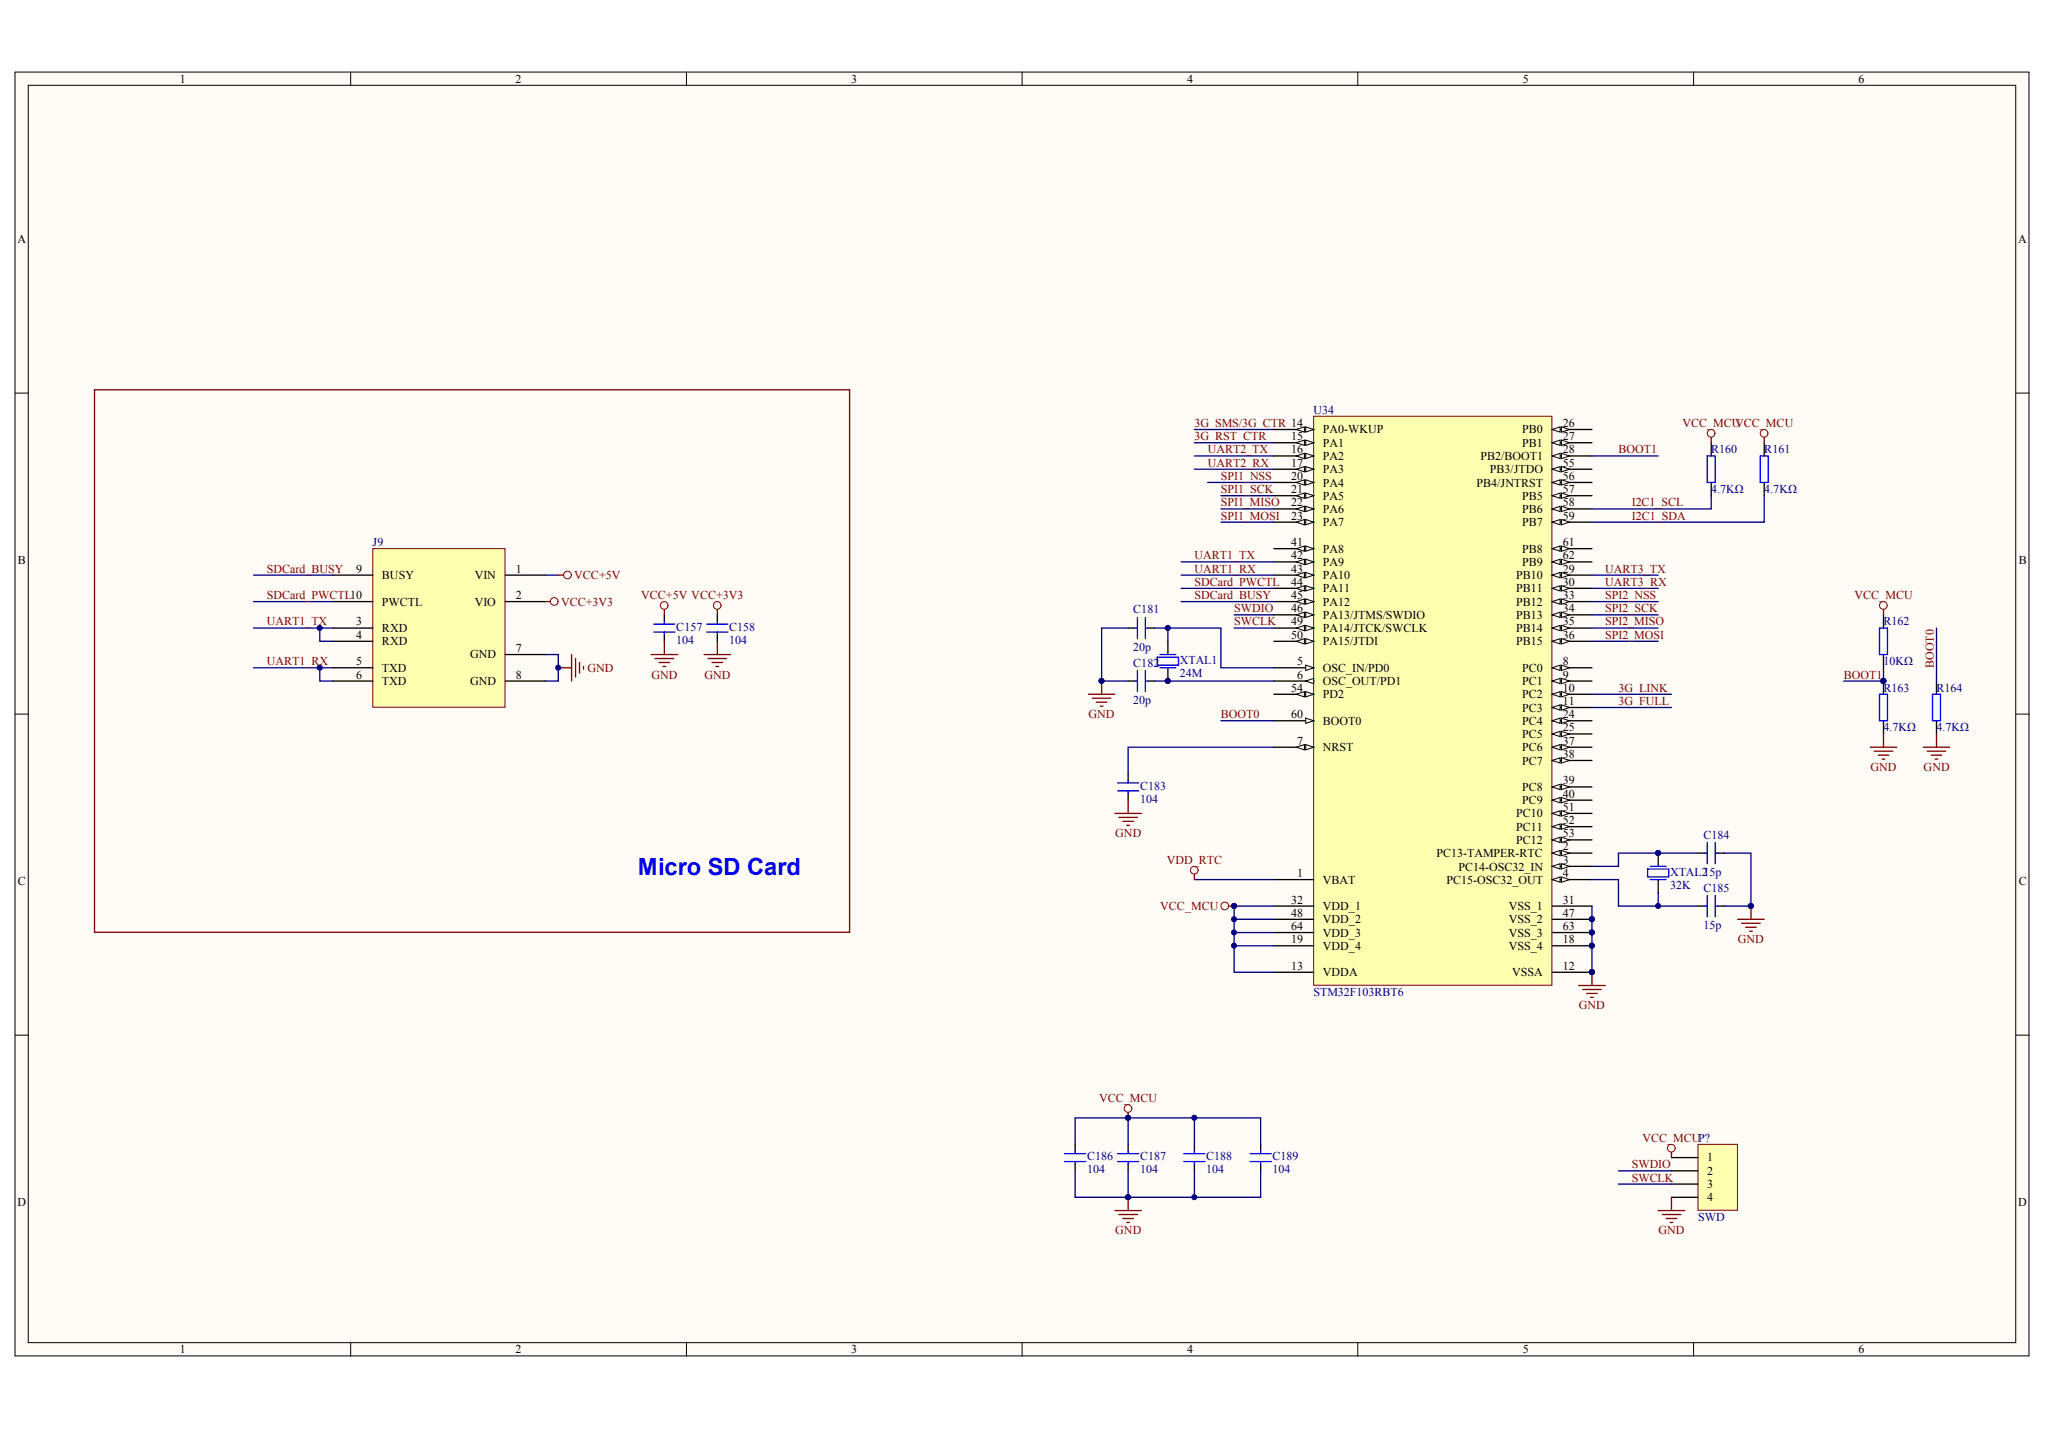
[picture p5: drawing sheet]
<svg xmlns="http://www.w3.org/2000/svg" width="289mm" height="202mm" viewBox="0 0 289 202" stroke-linecap="round" stroke-linejoin="round" font-family="sans-serif">
<defs><g id="words">
<text font-size="3.3" fill="#00f" x="90" y="123.4">Micro SD Card</text>
<g font-size="1.7">
<text x="25.4" y="11.7">1</text>
<text x="72.7" y="11.7">2</text>
<text x="120.1" y="11.7">3</text>
<text x="167.5" y="11.7">4</text>
<text x="214.8" y="11.7">5</text>
<text x="262.2" y="11.7">6</text>
<text x="2.5" y="34.3">A</text>
<text x="284.7" y="34.3">A</text>
<text x="182.1" y="62.1">15</text>
<text x="182.1" y="63.9">16</text>
<text x="182.1" y="65.8">17</text>
<text x="186.6" y="61.1">PA0-WKUP</text>
<text x="186.6" y="63">PA1</text>
<text x="186.6" y="64.9">PA2</text>
<text x="208.9" y="64.9">PB2/BOOT1</text>
<text x="214.7" y="61.1">PB0</text>
<text x="214.7" y="63">PB1</text>
<text x="220.5" y="60.2">26</text>
<text x="220.5" y="62.1">27</text>
<text x="220.5" y="63.9">28</text>
<text x="220.5" y="65.8">55</text>
<text x="182.1" y="67.7">20</text>
<text x="182.1" y="69.6">21</text>
<text x="182.1" y="71.4">22</text>
<text x="186.6" y="66.8">PA3</text>
<text x="186.6" y="68.6">PA4</text>
<text x="186.6" y="70.5">PA5</text>
<text x="208.3" y="68.6">PB4/JNTRST</text>
<text x="210.2" y="66.8">PB3/JTDO</text>
<text x="214.7" y="70.5">PB5</text>
<text x="220.5" y="67.7">56</text>
<text x="220.5" y="69.6">57</text>
<text x="220.5" y="71.4">58</text>
<text x="182.1" y="73.3">23</text>
<text x="182.1" y="77">41</text>
<text x="186.6" y="72.4">PA6</text>
<text x="186.6" y="74.2">PA7</text>
<text x="186.6" y="77.9">PA8</text>
<text x="214.7" y="72.4">PB6</text>
<text x="214.7" y="74.2">PB7</text>
<text x="214.7" y="77.9">PB8</text>
<text x="220.5" y="73.3">59</text>
<text x="220.5" y="77">61</text>
<text x="2.5" y="79.6">B</text>
<text x="50.2" y="80.8">9</text>
<text x="53.9" y="81.7">BUSY</text>
<text x="67" y="81.7">VIN</text>
<text x="72.8" y="80.8">1</text>
<text x="182.1" y="78.9">42</text>
<text x="182.1" y="80.8">43</text>
<text x="182.1" y="82.6">44</text>
<text x="186.6" y="79.8">PA9</text>
<text x="186.6" y="81.7">PA10</text>
<text x="186.6" y="83.6">PA11</text>
<text x="213.9" y="81.7">PB10</text>
<text x="213.9" y="83.6">PB11</text>
<text x="214.7" y="79.8">PB9</text>
<text x="220.5" y="78.9">62</text>
<text x="220.5" y="80.8">29</text>
<text x="220.5" y="82.6">30</text>
<text x="284.8" y="79.6">B</text>
<text x="50.2" y="88.2">3</text>
<text x="53.9" y="89.2">RXD</text>
<text x="53.9" y="85.4">PWCTL</text>
<text x="67" y="85.4">VIO</text>
<text x="72.8" y="84.5">2</text>
<text x="182.1" y="84.5">45</text>
<text x="182.1" y="86.4">46</text>
<text x="182.1" y="88.2">49</text>
<text x="186.6" y="85.4">PA12</text>
<text x="186.6" y="87.3">PA13/JTMS/SWDIO</text>
<text x="186.6" y="89.2">PA14/JTCK/SWCLK</text>
<text x="213.9" y="85.4">PB12</text>
<text x="213.9" y="87.3">PB13</text>
<text x="213.9" y="89.2">PB14</text>
<text x="220.5" y="84.5">33</text>
<text x="220.5" y="86.4">34</text>
<text x="220.5" y="88.2">35</text>
<text x="50.2" y="90.1">4</text>
<text x="50.2" y="93.9">5</text>
<text x="50.2" y="95.7">6</text>
<text x="53.9" y="91">RXD</text>
<text x="53.9" y="94.8">TXD</text>
<text x="66.3" y="92.9">GND</text>
<text x="72.8" y="91.9">7</text>
<text x="72.8" y="95.7">8</text>
<text x="182.1" y="90.1">50</text>
<text x="183" y="93.9">5</text>
<text x="183" y="95.7">6</text>
<text x="186.6" y="94.8">OSC_IN/PD0</text>
<text x="186.6" y="91">PA15/JTDI</text>
<text x="213.9" y="91">PB15</text>
<text x="214.7" y="94.8">PC0</text>
<text x="220.5" y="90.1">36</text>
<text x="220.5" y="93.9">8</text>
<text x="220.5" y="95.7">9</text>
<text x="53.9" y="96.6">TXD</text>
<text x="66.3" y="96.6">GND</text>
<text x="182.1" y="101.3">60</text>
<text x="182.1" y="97.6">54</text>
<text x="186.6" y="96.6">OSC_OUT/PD1</text>
<text x="186.6" y="98.5">PD2</text>
<text x="214.7" y="96.6">PC1</text>
<text x="214.7" y="98.5">PC2</text>
<text x="214.7" y="100.4">PC3</text>
<text x="220.5" y="97.6">10</text>
<text x="220.5" y="99.4">11</text>
<text x="220.5" y="101.3">24</text>
<text x="183" y="105">7</text>
<text x="186.6" y="102.2">BOOT0</text>
<text x="186.6" y="106">NRST</text>
<text x="214.7" y="102.2">PC4</text>
<text x="214.7" y="104.1">PC5</text>
<text x="214.7" y="106">PC6</text>
<text x="214.7" y="107.9">PC7</text>
<text x="220.5" y="103.2">25</text>
<text x="220.5" y="105">37</text>
<text x="220.5" y="106.9">38</text>
<text x="214.7" y="111.6">PC8</text>
<text x="214.7" y="113.4">PC9</text>
<text x="220.5" y="110.7">39</text>
<text x="220.5" y="112.5">40</text>
<text x="213.9" y="115.3">PC10</text>
<text x="213.9" y="117.2">PC11</text>
<text x="213.9" y="119">PC12</text>
<text x="220.5" y="114.4">51</text>
<text x="220.5" y="116.2">52</text>
<text x="220.5" y="118.1">53</text>
<text x="220.5" y="120">2</text>
<text x="2.5" y="124.9">C</text>
<text x="183" y="123.7">1</text>
<text x="186.6" y="124.7">VBAT</text>
<text x="202.7" y="120.9">PC13-TAMPER-RTC</text>
<text x="204.1" y="124.7">PC15-OSC32_OUT</text>
<text x="205.8" y="122.8">PC14-OSC32_IN</text>
<text x="220.5" y="121.9">3</text>
<text x="220.5" y="123.7">4</text>
<text x="284.8" y="124.9">C</text>
<text x="182.1" y="127.5">32</text>
<text x="182.1" y="129.3">48</text>
<text x="182.1" y="131.2">64</text>
<text x="186.6" y="128.4">VDD_1</text>
<text x="186.6" y="130.2">VDD_2</text>
<text x="212.9" y="128.4">VSS_1</text>
<text x="212.9" y="130.2">VSS_2</text>
<text x="220.5" y="127.5">31</text>
<text x="220.5" y="129.3">47</text>
<text x="220.5" y="131.2">63</text>
<text x="182.1" y="133">19</text>
<text x="182.1" y="136.8">13</text>
<text x="186.6" y="132.1">VDD_3</text>
<text x="186.6" y="134">VDD_4</text>
<text x="186.6" y="137.7">VDDA</text>
<text x="212.9" y="132.1">VSS_3</text>
<text x="212.9" y="134">VSS_4</text>
<text x="213.3" y="137.7">VSSA</text>
<text x="220.5" y="133">18</text>
<text x="220.5" y="136.8">12</text>
<text x="240.9" y="163.8">1</text>
<text x="240.9" y="165.7">2</text>
<text x="240.9" y="167.6">3</text>
<text x="2.5" y="170.1">D</text>
<text x="240.9" y="169.5">4</text>
<text x="284.7" y="170.1">D</text>
<text x="25.4" y="190.9">1</text>
<text x="72.7" y="190.9">2</text>
<text x="120.1" y="190.9">3</text>
<text x="167.5" y="190.9">4</text>
<text x="214.8" y="190.9">5</text>
<text x="262.2" y="190.9">6</text>
</g>
<g font-size="1.7" fill="#000080">
<text x="185.3" y="58.4">U34</text>
<text x="241.4" y="63.9">R160</text>
<text x="248.9" y="63.9">R161</text>
<text x="241.4" y="69.6">4.7KΩ</text>
<text x="248.9" y="69.6">4.7KΩ</text>
<text x="52.6" y="77">J9</text>
<text x="95.4" y="89">C157</text>
<text x="102.9" y="89">C158</text>
<text x="159.9" y="86.5">C181</text>
<text x="265.7" y="88.2">R162</text>
<text x="95.4" y="90.8">104</text>
<text x="102.9" y="90.8">104</text>
<text x="159.9" y="94">C182</text>
<text x="159.9" y="91.8">20p</text>
<text x="166.4" y="93.6">XTAL1</text>
<text x="166.4" y="95.5">24M</text>
<text x="265.7" y="93.9">10KΩ</text>
<text x="159.9" y="99.3">20p</text>
<text x="265.7" y="97.6">R163</text>
<text x="273.2" y="97.6">R164</text>
<text x="265.7" y="103.2">4.7KΩ</text>
<text x="273.2" y="103.2">4.7KΩ</text>
<text x="160.9" y="111.4">C183</text>
<text x="160.9" y="113.3">104</text>
<text x="240.3" y="118.3">C184</text>
<text x="235.6" y="123.5">XTAL215p</text>
<text x="235.6" y="125.4">32K</text>
<text x="240.3" y="125.8">C185</text>
<text x="240.3" y="131">15p</text>
<text x="185.3" y="140.5">STM32F103RBT6</text>
<text x="153.4" y="163.7">C186</text>
<text x="153.4" y="165.5">104</text>
<text x="160.9" y="163.7">C187</text>
<text x="160.9" y="165.5">104</text>
<text x="170.2" y="163.7">C188</text>
<text x="170.2" y="165.5">104</text>
<text x="179.5" y="163.7">C189</text>
<text x="179.5" y="165.5">104</text>
<text x="239.5" y="172.3">SWD</text>
</g>
<g font-size="1.7" fill="#800000">
<text x="168.5" y="62.1">3G_RST_CTR</text>
<text x="168.5" y="60.2">3G_SMS/3G_CTR 14</text>
<text x="170.4" y="63.9">UART2_TX</text>
<text x="170.4" y="65.8">UART2_RX</text>
<text x="228.3" y="63.9">BOOT1</text>
<text x="237.3" y="60.2">VCC_MCUVCC_MCU</text>
<text x="172.2" y="67.7">SPI1_NSS</text>
<text x="172.2" y="69.6">SPI1_SCK</text>
<text x="172.2" y="71.4">SPI1_MISO</text>
<text x="230.2" y="71.4">I2C1_SCL</text>
<text x="172.2" y="73.3">SPI1_MOSI</text>
<text x="230.2" y="73.3">I2C1_SDA</text>
<text x="37.6" y="80.8">SDCard_BUSY</text>
<text x="81" y="81.7">VCC+5V</text>
<text x="168.5" y="78.9">UART1_TX</text>
<text x="168.5" y="80.8">UART1_RX</text>
<text x="168.5" y="82.6">SDCard_PWCTL</text>
<text x="226.5" y="80.8">UART3_TX</text>
<text x="226.5" y="82.6">UART3_RX</text>
<text x="37.6" y="88.2">UART1_TX</text>
<text x="37.6" y="84.5">SDCard_PWCTL10</text>
<text x="79.2" y="85.4">VCC+3V3</text>
<text x="90.5" y="84.5">VCC+5V VCC+3V3</text>
<text x="168.5" y="84.5">SDCard_BUSY</text>
<text x="174.1" y="86.4">SWDIO</text>
<text x="174.1" y="88.2">SWCLK</text>
<text x="226.5" y="84.5">SPI2_NSS</text>
<text x="226.5" y="86.4">SPI2_SCK</text>
<text x="226.5" y="88.2">SPI2_MISO</text>
<text x="261.6" y="84.5">VCC_MCU</text>
<text x="37.6" y="93.9">UART1_RX</text>
<text x="82.9" y="94.8">GND</text>
<text x="91.9" y="95.7">GND</text>
<text x="99.4" y="95.7">GND</text>
<text x="226.5" y="90.1">SPI2_MOSI</text>
<text x="260.1" y="95.7">BOOT1</text>
<text x="272.8" y="94.2" transform="rotate(-90 272.8 94.2)">BOOT0</text>
<text x="153.6" y="101.3">GND</text>
<text x="172.2" y="101.3">BOOT0</text>
<text x="228.3" y="97.6">3G_LINK</text>
<text x="228.3" y="99.4">3G_FULL</text>
<text x="263.9" y="108.8">GND</text>
<text x="271.4" y="108.8">GND</text>
<text x="157.3" y="118.1">GND</text>
<text x="164.6" y="121.9">VDD_RTC</text>
<text x="163.7" y="128.4">VCC_MCU</text>
<text x="245.2" y="133">GND</text>
<text x="222.7" y="142.4">GND</text>
<text x="155.1" y="155.5">VCC_MCU</text>
<text x="231.7" y="161">VCC_MCUP?</text>
<text x="230.2" y="164.8">SWDIO</text>
<text x="230.2" y="166.7">SWCLK</text>
<text x="157.3" y="174.1">GND</text>
<text x="234" y="174.1">GND</text>
</g>
</g></defs>
<g fill="#fffcf8" stroke="#000" stroke-width=".14">
<path d="M2.1 10.2h284.1v181.1h-284.1z"/>
<path d="M4 12h280.4v177.4h-280.4z"/>
</g>
<g fill="none" stroke="#000" stroke-width=".14">
<path d="M49.5 10.2v1.8M96.8 10.2v1.8M144.2 10.2v1.8M191.6 10.2v1.8M238.9 10.2v1.8M2.1 55.5h1.9M284.4 55.5h1.9M2.1 100.7h1.9M284.4 100.7h1.9M2.1 146h1.9M284.4 146h1.9M49.5 189.4v1.9"/>
<path d="M96.8 189.4v1.9M144.2 189.4v1.9M191.6 189.4v1.9M238.9 189.4v1.9"/>
</g>
<path d="M13.3 55h106.6v76.5h-106.6z" fill="none" stroke="#800000" stroke-width=".19"/>
<path d="M35.8 81.1h11.2M35.8 84.9h11.2M35.8 94.2h11.2M35.8 88.6h11.2M45.1 88.6v1.9h1.9M76.9 92.3h1.9v3.8h-1.9M76.9 81.1h1.9" fill="none" stroke="#000080" stroke-width=".19"/>
<circle cx="45.1" cy="88.6" r=".36" fill="#000080" stroke="#000080" stroke-width=".14"/>
<path d="M52.6 77.4h18.7v22.4h-18.7z" fill="#ffffb0" stroke="#800000" stroke-width=".14"/>
<g fill="none" stroke="#000" stroke-width=".19">
<path d="M47 81.1h5.6M47 84.9h5.6M47 88.6h5.6M47 90.5h5.6M47 94.2h5.6M47 96.1h5.6M71.3 81.1h5.6M71.3 84.9h5.6M71.3 96.1h5.6M71.3 92.3h5.6M93.7 86.7v1M93.7 89.5v1"/>
<path d="M101.2 86.7v1M101.2 89.5v1"/>
</g>
<path d="M45.1 94.2v1.9h1.9" fill="none" stroke="#000080" stroke-width=".19"/>
<g fill="#000080" stroke="#000080" stroke-width=".14">
<circle cx="45.1" cy="94.2" r=".36"/>
<circle cx="78.7" cy="94.2" r=".36"/>
</g>
<g fill="none" stroke="#800000" stroke-width=".14">
<circle cx="78.2" cy="84.8" r=".54"/>
<circle cx="80.1" cy="81.1" r=".54"/>
<circle cx="93.7" cy="85.4" r=".54"/>
<circle cx="101.2" cy="85.4" r=".54"/>
</g>
<g fill="none" stroke="#800000" stroke-width=".19">
<path d="M76.9 84.9h.7M78.8 81.1h.7M78.8 94.2h1.8M80.6 92.3v3.8M81.2 92.9v2.6M81.8 93.5v1.4M82.3 94v.4M91.9 92.3h3.7M92.4 92.9h2.6M93 93.5h1.5M93.5 94h.4M93.7 86v.7"/>
<path d="M93.7 90.5v1.8M99.3 92.3h3.8M99.9 92.9h2.6M100.5 93.5h1.4M101 94h.4M101.2 86v.7M101.2 90.5v1.8"/>
</g>
<path d="M92.2 88h3M92.2 89.2h3M93.7 87.7v.3M93.7 89.2v.3M99.7 88h3M99.7 89.2h3M101.2 87.7v.3M101.2 89.2v.3" fill="none" stroke="#00f" stroke-width=".19"/>
<path d="M185.3 58.7h33.6v80.3h-33.6z" fill="#ffffb0" stroke="#800000" stroke-width=".14"/>
<path d="M179.7 101.7h5.6" fill="none" stroke="#000" stroke-width=".19"/>
<path d="M184.2 101.3l1.1 .4-1.1 .3z" fill="#fffcf8" stroke="#000" stroke-width=".14"/>
<path d="M179.7 105.4h5.6" fill="none" stroke="#000" stroke-width=".19"/>
<g fill="#fffcf8" stroke="#000" stroke-width=".14">
<path d="M184.2 105l1.1 .4-1.1 .4z"/>
<path d="M182.9 105.4l1.1-.4v.8z"/>
</g>
<path d="M179.7 94.2h5.6" fill="none" stroke="#000" stroke-width=".19"/>
<path d="M184.2 93.8l1.1 .4-1.1 .4z" fill="#fffcf8" stroke="#000" stroke-width=".14"/>
<path d="M179.7 96.1h5.6" fill="none" stroke="#000" stroke-width=".19"/>
<path d="M184.2 96.1l1.1-.4v.7z" fill="#fffcf8" stroke="#000" stroke-width=".14"/>
<path d="M179.7 60.6h5.6" fill="none" stroke="#000" stroke-width=".19"/>
<g fill="#fffcf8" stroke="#000" stroke-width=".14">
<path d="M184.2 60.2l1.1 .4-1.1 .4z"/>
<path d="M182.9 60.6l1.1-.4v.8z"/>
</g>
<path d="M179.7 62.5h5.6" fill="none" stroke="#000" stroke-width=".19"/>
<g fill="#fffcf8" stroke="#000" stroke-width=".14">
<path d="M184.2 62.1l1.1 .4-1.1 .3z"/>
<path d="M182.9 62.5l1.1-.4v.7z"/>
</g>
<path d="M179.7 64.3h5.6" fill="none" stroke="#000" stroke-width=".19"/>
<g fill="#fffcf8" stroke="#000" stroke-width=".14">
<path d="M184.2 63.9l1.1 .4-1.1 .4z"/>
<path d="M182.9 64.3l1.1-.4v.8z"/>
</g>
<path d="M179.7 66.2h5.6" fill="none" stroke="#000" stroke-width=".19"/>
<g fill="#fffcf8" stroke="#000" stroke-width=".14">
<path d="M184.2 65.8l1.1 .4-1.1 .4z"/>
<path d="M182.9 66.2l1.1-.4v.8z"/>
</g>
<path d="M179.7 68.1h5.6" fill="none" stroke="#000" stroke-width=".19"/>
<g fill="#fffcf8" stroke="#000" stroke-width=".14">
<path d="M184.2 67.7l1.1 .4-1.1 .3z"/>
<path d="M182.9 68.1l1.1-.4v.7z"/>
</g>
<path d="M179.7 69.9h5.6" fill="none" stroke="#000" stroke-width=".19"/>
<g fill="#fffcf8" stroke="#000" stroke-width=".14">
<path d="M184.2 69.5l1.1 .4-1.1 .4z"/>
<path d="M182.9 69.9l1.1-.4v.8z"/>
</g>
<path d="M179.7 71.8h5.6" fill="none" stroke="#000" stroke-width=".19"/>
<g fill="#fffcf8" stroke="#000" stroke-width=".14">
<path d="M184.2 71.4l1.1 .4-1.1 .4z"/>
<path d="M182.9 71.8l1.1-.4v.8z"/>
</g>
<path d="M179.7 73.7h5.6" fill="none" stroke="#000" stroke-width=".19"/>
<g fill="#fffcf8" stroke="#000" stroke-width=".14">
<path d="M184.2 73.3l1.1 .4-1.1 .3z"/>
<path d="M182.9 73.7l1.1-.4v.7z"/>
</g>
<path d="M179.7 77.4h5.6" fill="none" stroke="#000" stroke-width=".19"/>
<g fill="#fffcf8" stroke="#000" stroke-width=".14">
<path d="M184.2 77l1.1 .4-1.1 .4z"/>
<path d="M182.9 77.4l1.1-.4v.8z"/>
</g>
<path d="M179.7 79.3h5.6" fill="none" stroke="#000" stroke-width=".19"/>
<g fill="#fffcf8" stroke="#000" stroke-width=".14">
<path d="M184.2 78.9l1.1 .4-1.1 .3z"/>
<path d="M182.9 79.3l1.1-.4v.7z"/>
</g>
<path d="M179.7 81.1h5.6" fill="none" stroke="#000" stroke-width=".19"/>
<g fill="#fffcf8" stroke="#000" stroke-width=".14">
<path d="M184.2 80.8l1.1 .3-1.1 .4z"/>
<path d="M182.9 81.1l1.1-.3v.7z"/>
</g>
<path d="M179.7 83h5.6" fill="none" stroke="#000" stroke-width=".19"/>
<g fill="#fffcf8" stroke="#000" stroke-width=".14">
<path d="M184.2 82.6l1.1 .4-1.1 .4z"/>
<path d="M182.9 83l1.1-.4v.8z"/>
</g>
<path d="M179.7 84.9h5.6" fill="none" stroke="#000" stroke-width=".19"/>
<g fill="#fffcf8" stroke="#000" stroke-width=".14">
<path d="M184.2 84.5l1.1 .4-1.1 .3z"/>
<path d="M182.9 84.9l1.1-.4v.7z"/>
</g>
<path d="M179.7 86.7h5.6" fill="none" stroke="#000" stroke-width=".19"/>
<g fill="#fffcf8" stroke="#000" stroke-width=".14">
<path d="M184.2 86.4l1.1 .3-1.1 .4z"/>
<path d="M182.9 86.7l1.1-.3v.7z"/>
</g>
<path d="M179.7 88.6h5.6" fill="none" stroke="#000" stroke-width=".19"/>
<g fill="#fffcf8" stroke="#000" stroke-width=".14">
<path d="M184.2 88.2l1.1 .4-1.1 .4z"/>
<path d="M182.9 88.6l1.1-.4v.8z"/>
</g>
<path d="M179.7 90.5h5.6" fill="none" stroke="#000" stroke-width=".19"/>
<g fill="#fffcf8" stroke="#000" stroke-width=".14">
<path d="M184.2 90.1l1.1 .4-1.1 .3z"/>
<path d="M182.9 90.5l1.1-.4v.7z"/>
</g>
<path d="M219 60.6h5.6" fill="none" stroke="#000" stroke-width=".19"/>
<g fill="#fffcf8" stroke="#000" stroke-width=".14">
<path d="M219 60.6l1.1-.4v.8z"/>
<path d="M220.3 60.2l1.1 .4-1.1 .4z"/>
</g>
<path d="M219 62.5h5.6" fill="none" stroke="#000" stroke-width=".19"/>
<g fill="#fffcf8" stroke="#000" stroke-width=".14">
<path d="M219 62.5l1.1-.4v.7z"/>
<path d="M220.3 62.1l1.1 .4-1.1 .3z"/>
</g>
<path d="M219 64.3h5.6" fill="none" stroke="#000" stroke-width=".19"/>
<g fill="#fffcf8" stroke="#000" stroke-width=".14">
<path d="M219 64.3l1.1-.4v.8z"/>
<path d="M220.3 63.9l1.1 .4-1.1 .4z"/>
</g>
<path d="M219 66.2h5.6" fill="none" stroke="#000" stroke-width=".19"/>
<g fill="#fffcf8" stroke="#000" stroke-width=".14">
<path d="M219 66.2l1.1-.4v.8z"/>
<path d="M220.3 65.8l1.1 .4-1.1 .4z"/>
</g>
<path d="M219 68.1h5.6" fill="none" stroke="#000" stroke-width=".19"/>
<g fill="#fffcf8" stroke="#000" stroke-width=".14">
<path d="M219 68.1l1.1-.4v.7z"/>
<path d="M220.3 67.7l1.1 .4-1.1 .3z"/>
</g>
<path d="M219 69.9h5.6" fill="none" stroke="#000" stroke-width=".19"/>
<g fill="#fffcf8" stroke="#000" stroke-width=".14">
<path d="M219 69.9l1.1-.4v.8z"/>
<path d="M220.3 69.5l1.1 .4-1.1 .4z"/>
</g>
<path d="M219 71.8h5.6" fill="none" stroke="#000" stroke-width=".19"/>
<g fill="#fffcf8" stroke="#000" stroke-width=".14">
<path d="M219 71.8l1.1-.4v.8z"/>
<path d="M220.3 71.4l1.1 .4-1.1 .4z"/>
</g>
<path d="M219 73.7h5.6" fill="none" stroke="#000" stroke-width=".19"/>
<g fill="#fffcf8" stroke="#000" stroke-width=".14">
<path d="M219 73.7l1.1-.4v.7z"/>
<path d="M220.3 73.3l1.1 .4-1.1 .3z"/>
</g>
<path d="M219 77.4h5.6" fill="none" stroke="#000" stroke-width=".19"/>
<g fill="#fffcf8" stroke="#000" stroke-width=".14">
<path d="M219 77.4l1.1-.4v.8z"/>
<path d="M220.3 77l1.1 .4-1.1 .4z"/>
</g>
<path d="M219 79.3h5.6" fill="none" stroke="#000" stroke-width=".19"/>
<g fill="#fffcf8" stroke="#000" stroke-width=".14">
<path d="M219 79.3l1.1-.4v.7z"/>
<path d="M220.3 78.9l1.1 .4-1.1 .3z"/>
</g>
<path d="M219 81.1h5.6" fill="none" stroke="#000" stroke-width=".19"/>
<g fill="#fffcf8" stroke="#000" stroke-width=".14">
<path d="M219 81.1l1.1-.3v.7z"/>
<path d="M220.3 80.8l1.1 .3-1.1 .4z"/>
</g>
<path d="M219 83h5.6" fill="none" stroke="#000" stroke-width=".19"/>
<g fill="#fffcf8" stroke="#000" stroke-width=".14">
<path d="M219 83l1.1-.4v.8z"/>
<path d="M220.3 82.6l1.1 .4-1.1 .4z"/>
</g>
<path d="M219 84.9h5.6" fill="none" stroke="#000" stroke-width=".19"/>
<g fill="#fffcf8" stroke="#000" stroke-width=".14">
<path d="M219 84.9l1.1-.4v.7z"/>
<path d="M220.3 84.5l1.1 .4-1.1 .3z"/>
</g>
<path d="M219 86.7h5.6" fill="none" stroke="#000" stroke-width=".19"/>
<g fill="#fffcf8" stroke="#000" stroke-width=".14">
<path d="M219 86.7l1.1-.3v.7z"/>
<path d="M220.3 86.4l1.1 .3-1.1 .4z"/>
</g>
<path d="M219 88.6h5.6" fill="none" stroke="#000" stroke-width=".19"/>
<g fill="#fffcf8" stroke="#000" stroke-width=".14">
<path d="M219 88.6l1.1-.4v.8z"/>
<path d="M220.3 88.2l1.1 .4-1.1 .4z"/>
</g>
<path d="M219 90.5h5.6" fill="none" stroke="#000" stroke-width=".19"/>
<g fill="#fffcf8" stroke="#000" stroke-width=".14">
<path d="M219 90.5l1.1-.4v.7z"/>
<path d="M220.3 90.1l1.1 .4-1.1 .3z"/>
</g>
<path d="M219 94.2h5.6" fill="none" stroke="#000" stroke-width=".19"/>
<g fill="#fffcf8" stroke="#000" stroke-width=".14">
<path d="M219 94.2l1.1-.4v.8z"/>
<path d="M220.3 93.8l1.1 .4-1.1 .4z"/>
</g>
<path d="M219 96.1h5.6" fill="none" stroke="#000" stroke-width=".19"/>
<g fill="#fffcf8" stroke="#000" stroke-width=".14">
<path d="M219 96.1l1.1-.4v.7z"/>
<path d="M220.3 95.7l1.1 .4-1.1 .3z"/>
</g>
<path d="M219 97.9h5.6" fill="none" stroke="#000" stroke-width=".19"/>
<g fill="#fffcf8" stroke="#000" stroke-width=".14">
<path d="M219 97.9l1.1-.3v.7z"/>
<path d="M220.3 97.6l1.1 .3-1.1 .4z"/>
</g>
<path d="M219 99.8h5.6" fill="none" stroke="#000" stroke-width=".19"/>
<g fill="#fffcf8" stroke="#000" stroke-width=".14">
<path d="M219 99.8l1.1-.4v.8z"/>
<path d="M220.3 99.4l1.1 .4-1.1 .4z"/>
</g>
<path d="M219 101.7h5.6" fill="none" stroke="#000" stroke-width=".19"/>
<g fill="#fffcf8" stroke="#000" stroke-width=".14">
<path d="M219 101.7l1.1-.4v.7z"/>
<path d="M220.3 101.3l1.1 .4-1.1 .3z"/>
</g>
<path d="M219 103.5h5.6" fill="none" stroke="#000" stroke-width=".19"/>
<g fill="#fffcf8" stroke="#000" stroke-width=".14">
<path d="M219 103.5l1.1-.3v.7z"/>
<path d="M220.3 103.2l1.1 .3-1.1 .4z"/>
</g>
<path d="M219 105.4h5.6" fill="none" stroke="#000" stroke-width=".19"/>
<g fill="#fffcf8" stroke="#000" stroke-width=".14">
<path d="M219 105.4l1.1-.4v.8z"/>
<path d="M220.3 105l1.1 .4-1.1 .4z"/>
</g>
<path d="M219 107.3h5.6" fill="none" stroke="#000" stroke-width=".19"/>
<g fill="#fffcf8" stroke="#000" stroke-width=".14">
<path d="M219 107.3l1.1-.4v.7z"/>
<path d="M220.3 106.9l1.1 .4-1.1 .3z"/>
</g>
<path d="M219 111h5.6" fill="none" stroke="#000" stroke-width=".19"/>
<g fill="#fffcf8" stroke="#000" stroke-width=".14">
<path d="M219 111l1.1-.4v.8z"/>
<path d="M220.3 110.6l1.1 .4-1.1 .4z"/>
</g>
<path d="M219 112.9h5.6" fill="none" stroke="#000" stroke-width=".19"/>
<g fill="#fffcf8" stroke="#000" stroke-width=".14">
<path d="M219 112.9l1.1-.4v.7z"/>
<path d="M220.3 112.5l1.1 .4-1.1 .3z"/>
</g>
<path d="M219 114.7h5.6" fill="none" stroke="#000" stroke-width=".19"/>
<g fill="#fffcf8" stroke="#000" stroke-width=".14">
<path d="M219 114.7l1.1-.3v.7z"/>
<path d="M220.3 114.4l1.1 .3-1.1 .4z"/>
</g>
<path d="M219 116.6h5.6" fill="none" stroke="#000" stroke-width=".19"/>
<g fill="#fffcf8" stroke="#000" stroke-width=".14">
<path d="M219 116.6l1.1-.4v.8z"/>
<path d="M220.3 116.2l1.1 .4-1.1 .4z"/>
</g>
<path d="M219 118.5h5.6" fill="none" stroke="#000" stroke-width=".19"/>
<g fill="#fffcf8" stroke="#000" stroke-width=".14">
<path d="M219 118.5l1.1-.4v.7z"/>
<path d="M220.3 118.1l1.1 .4-1.1 .3z"/>
</g>
<path d="M219 120.3h5.6" fill="none" stroke="#000" stroke-width=".19"/>
<g fill="#fffcf8" stroke="#000" stroke-width=".14">
<path d="M219 120.3l1.1-.3v.7z"/>
<path d="M220.3 120l1.1 .3-1.1 .4z"/>
</g>
<path d="M219 122.2h5.6" fill="none" stroke="#000" stroke-width=".19"/>
<g fill="#fffcf8" stroke="#000" stroke-width=".14">
<path d="M219 122.2l1.1-.4v.8z"/>
<path d="M220.3 121.8l1.1 .4-1.1 .4z"/>
</g>
<path d="M219 124.1h5.6" fill="none" stroke="#000" stroke-width=".19"/>
<g fill="#fffcf8" stroke="#000" stroke-width=".14">
<path d="M219 124.1l1.1-.4v.8z"/>
<path d="M220.3 123.7l1.1 .4-1.1 .4z"/>
</g>
<path d="M179.7 97.9h5.6" fill="none" stroke="#000" stroke-width=".19"/>
<g fill="#fffcf8" stroke="#000" stroke-width=".14">
<path d="M184.2 97.6l1.1 .3-1.1 .4z"/>
<path d="M182.9 97.9l1.1-.3v.7z"/>
</g>
<g fill="none" stroke="#000" stroke-width=".19">
<path d="M241.4 62.5v1.8M241.4 68.1v1.8M248.9 62.5v1.8M248.9 68.1v1.8M159.2 96.1h.9M159.2 88.6h.9M162 96.1h.9M162 88.6h.9M164.8 90.5v1.8M164.8 94.2v1.9M265.7 86.7v1.9M265.7 92.3v1.9"/>
<path d="M265.7 96.1v1.8M273.2 96.1v1.8M159.2 109.1v1M159.2 111.9v1M265.7 101.7v1.8M273.2 101.7v1.8M179.7 124.1h5.6M179.7 127.8h5.6M179.7 129.7h5.6M179.7 131.5h5.6M179.7 133.4h5.6M179.7 137.1h5.6"/>
<path d="M219 127.8h5.6M219 129.7h5.6M219 131.5h5.6M219 133.4h5.6M219 137.1h5.6M151.7 161.4v1M151.7 164.2v1M159.2 161.4v1M159.2 164.2v1M168.5 161.4v1M168.5 164.2v1M177.8 161.4v1"/>
<path d="M177.8 164.2v1"/>
</g>
<g fill="#000080" stroke="#000080" stroke-width=".14">
<circle cx="224.6" cy="129.7" r=".36"/>
<circle cx="224.6" cy="131.5" r=".36"/>
<circle cx="224.6" cy="133.4" r=".36"/>
<circle cx="224.6" cy="137.1" r=".36"/>
<circle cx="265.7" cy="96" r=".36"/>
<circle cx="164.7" cy="96" r=".36"/>
<circle cx="155.4" cy="96" r=".36"/>
<circle cx="164.7" cy="88.6" r=".36"/>
<circle cx="159.1" cy="168.9" r=".36"/>
</g>
<g fill="none" stroke="#00f" stroke-width=".19">
<path d="M240.9 64.3h1.1v3.8h-1.1zM248.3 64.3h1.2v3.8h-1.2zM160.1 88.6h.4M160.1 96.1h.4M160.5 87.1v3M160.5 94.6v3M161.6 88.6h.4M161.6 87.1v3M161.6 94.6v3M161.6 96.1h.4M163.3 92.7h3v1.1h-3zM163.6 92.3h2.3"/>
<path d="M163.6 94.2h2.3M265.2 97.9h1.1v3.8h-1.1zM265.2 88.6h1.1v3.7h-1.1zM272.6 97.9h1.2v3.8h-1.2zM157.7 110.4h2.9M157.7 111.6h2.9M159.2 110.1v.3M159.2 111.6v.3M150.2 162.7h3M150.2 163.9h3M151.7 162.4v.3M151.7 163.9v.3"/>
<path d="M157.7 162.7h2.9M157.7 163.9h2.9M159.2 162.4v.3M159.2 163.9v.3M167 162.7h3M167 163.9h3M168.5 162.4v.3M168.5 163.9v.3M176.4 162.7h2.9M176.4 163.9h2.9M177.8 162.4v.3M177.8 163.9v.3"/>
</g>
<path d="M170.4 68.1h9.3M172.2 69.9h7.5M172.2 71.8h7.5M172.2 73.7h7.5M224.6 64.3h9.3M241.4 69.9v1.9h-16.8M248.9 69.9v3.8h-24.3M159.2 88.6h-3.8v7.5h3.8M162.9 88.6h9.3v5.6h7.5M162.9 96.1h16.8M164.8 88.6v1.9M179.7 105.4h-20.5v3.7" fill="none" stroke="#000080" stroke-width=".19"/>
<g fill="none" stroke="#800000" stroke-width=".19">
<path d="M153.5 97.9h3.8M154.1 98.5h2.6M154.7 99.1h1.5M155.2 99.6h.4M155.4 96.1v1.8M157.3 114.7h3.7M157.8 115.3h2.7M158.4 115.9h1.5M159 116.4h.3M159.2 112.9v1.8M263.8 105.4h3.8M264.4 106h2.6"/>
<path d="M265 106.5h1.5M265.5 107.1h.4M265.7 103.5v1.9M271.3 105.4h3.8M271.9 106h2.6M272.4 106.5h1.5M273 107.1h.4M273.2 103.5v1.9M222.7 139h3.8M223.3 139.6h2.6M224.6 137.1v1.9M223.8 140.1h1.5"/>
<path d="M224.4 140.7h.4M157.3 170.8h3.7M157.8 171.3h2.7M158.4 171.9h1.5M159 172.4h.3M159.2 168.9v1.9"/>
</g>
<path d="M239.5 161.4h5.6v9.3h-5.6z" fill="#ffffb0" stroke="#800000" stroke-width=".14"/>
<path d="M233.9 120.3v1.9M233.9 124.1v1.8M239.5 120.3h1M239.5 127.8h1M242.3 120.3h1M242.3 127.8h1M235.8 163.3h3.7M235.8 165.2h3.7M235.8 167h3.7M235.8 168.9h3.7" fill="none" stroke="#000" stroke-width=".19"/>
<g fill="none" stroke="#000080" stroke-width=".19">
<path d="M166.6 79.3h13.1M168.5 64.3h11.2M168.5 66.2h11.2M168.5 60.6h11.2M168.5 62.5h11.2M166.6 81.1h13.1M166.6 83h13.1M166.6 84.9h13.1M174.1 88.6h5.6M174.1 86.7h5.6M224.6 88.6h9.3M224.6 86.7h9.3"/>
<path d="M224.6 81.1h9.3M224.6 83h9.3M224.6 90.5h9.3M224.6 84.9h9.3M224.6 97.9h11.2M224.6 99.8h11.2M265.7 94.2v1.9h-5.6M273.2 88.6v7.5M172.2 101.7h7.5M168.5 124.1h11.2M174.1 129.7h5.6M174.1 131.5h5.6"/>
<path d="M174.1 133.4h5.6M179.7 127.8h-5.6v9.3h5.6M224.6 124.1h3.7v3.7h11.2M224.6 127.8v9.3M233.9 125.9v1.9M239.5 120.3h-11.2v1.9h-3.7M243.3 120.3h3.7v7.5h-3.7M159.2 157.7v3.7M168.5 157.7v3.7M151.7 161.4v-3.7h26.1v3.7M151.7 165.2v3.7h26.1v-3.7M159.2 165.2v3.7"/>
<path d="M168.5 165.2v3.7M228.3 165.2h7.5M228.3 167h7.5"/>
</g>
<g fill="#000080" stroke="#000080" stroke-width=".14">
<circle cx="265.7" cy="96" r=".36"/>
<circle cx="233.9" cy="120.3" r=".36"/>
<circle cx="233.9" cy="127.8" r=".36"/>
<circle cx="247" cy="127.8" r=".36"/>
<circle cx="174.1" cy="127.8" r=".36"/>
<circle cx="174.1" cy="129.7" r=".36"/>
<circle cx="174.1" cy="131.5" r=".36"/>
<circle cx="174.1" cy="133.4" r=".36"/>
<circle cx="224.6" cy="137.1" r=".36"/>
<circle cx="159.1" cy="157.7" r=".36"/>
<circle cx="168.5" cy="157.7" r=".36"/>
<circle cx="159.1" cy="168.9" r=".36"/>
<circle cx="168.5" cy="168.9" r=".36"/>
</g>
<path d="M240.9 118.8v3M242 118.8v3M232.4 122.6h3v1.1h-3zM232.8 122.2h2.3M232.8 124.1h2.3M240.5 120.3h.4M240.5 127.8h.4M240.9 126.3v3M242 126.3v3M242 120.3h.3M242 127.8h.3" fill="none" stroke="#00f" stroke-width=".19"/>
<g fill="none" stroke="#800000" stroke-width=".19">
<path d="M241.4 61.7v.8M248.9 61.7v.8M265.7 86v.7M168.5 123.3v.8M173.4 127.8h.7M245.2 129.7h3.7M245.7 130.2h2.6M246.3 130.8h1.5M246.8 131.4h.4M247 127.8v1.9M159.2 156.9v.8M233.9 170.8h3.8"/>
<path d="M234.5 171.3h2.6M235.1 171.9h1.5M235.6 172.4h.4M235.8 162.5v.8M235.8 168.9v1.9"/>
</g>
<g fill="none" stroke="#800000" stroke-width=".14">
<circle cx="241.4" cy="61.1" r=".54"/>
<circle cx="248.9" cy="61.1" r=".54"/>
<circle cx="265.7" cy="85.4" r=".54"/>
<circle cx="168.5" cy="122.8" r=".54"/>
<circle cx="172.8" cy="127.8" r=".54"/>
<circle cx="159.1" cy="156.4" r=".54"/>
<circle cx="235.8" cy="162" r=".54"/>
</g>
<use href="#words"/>
</svg>
